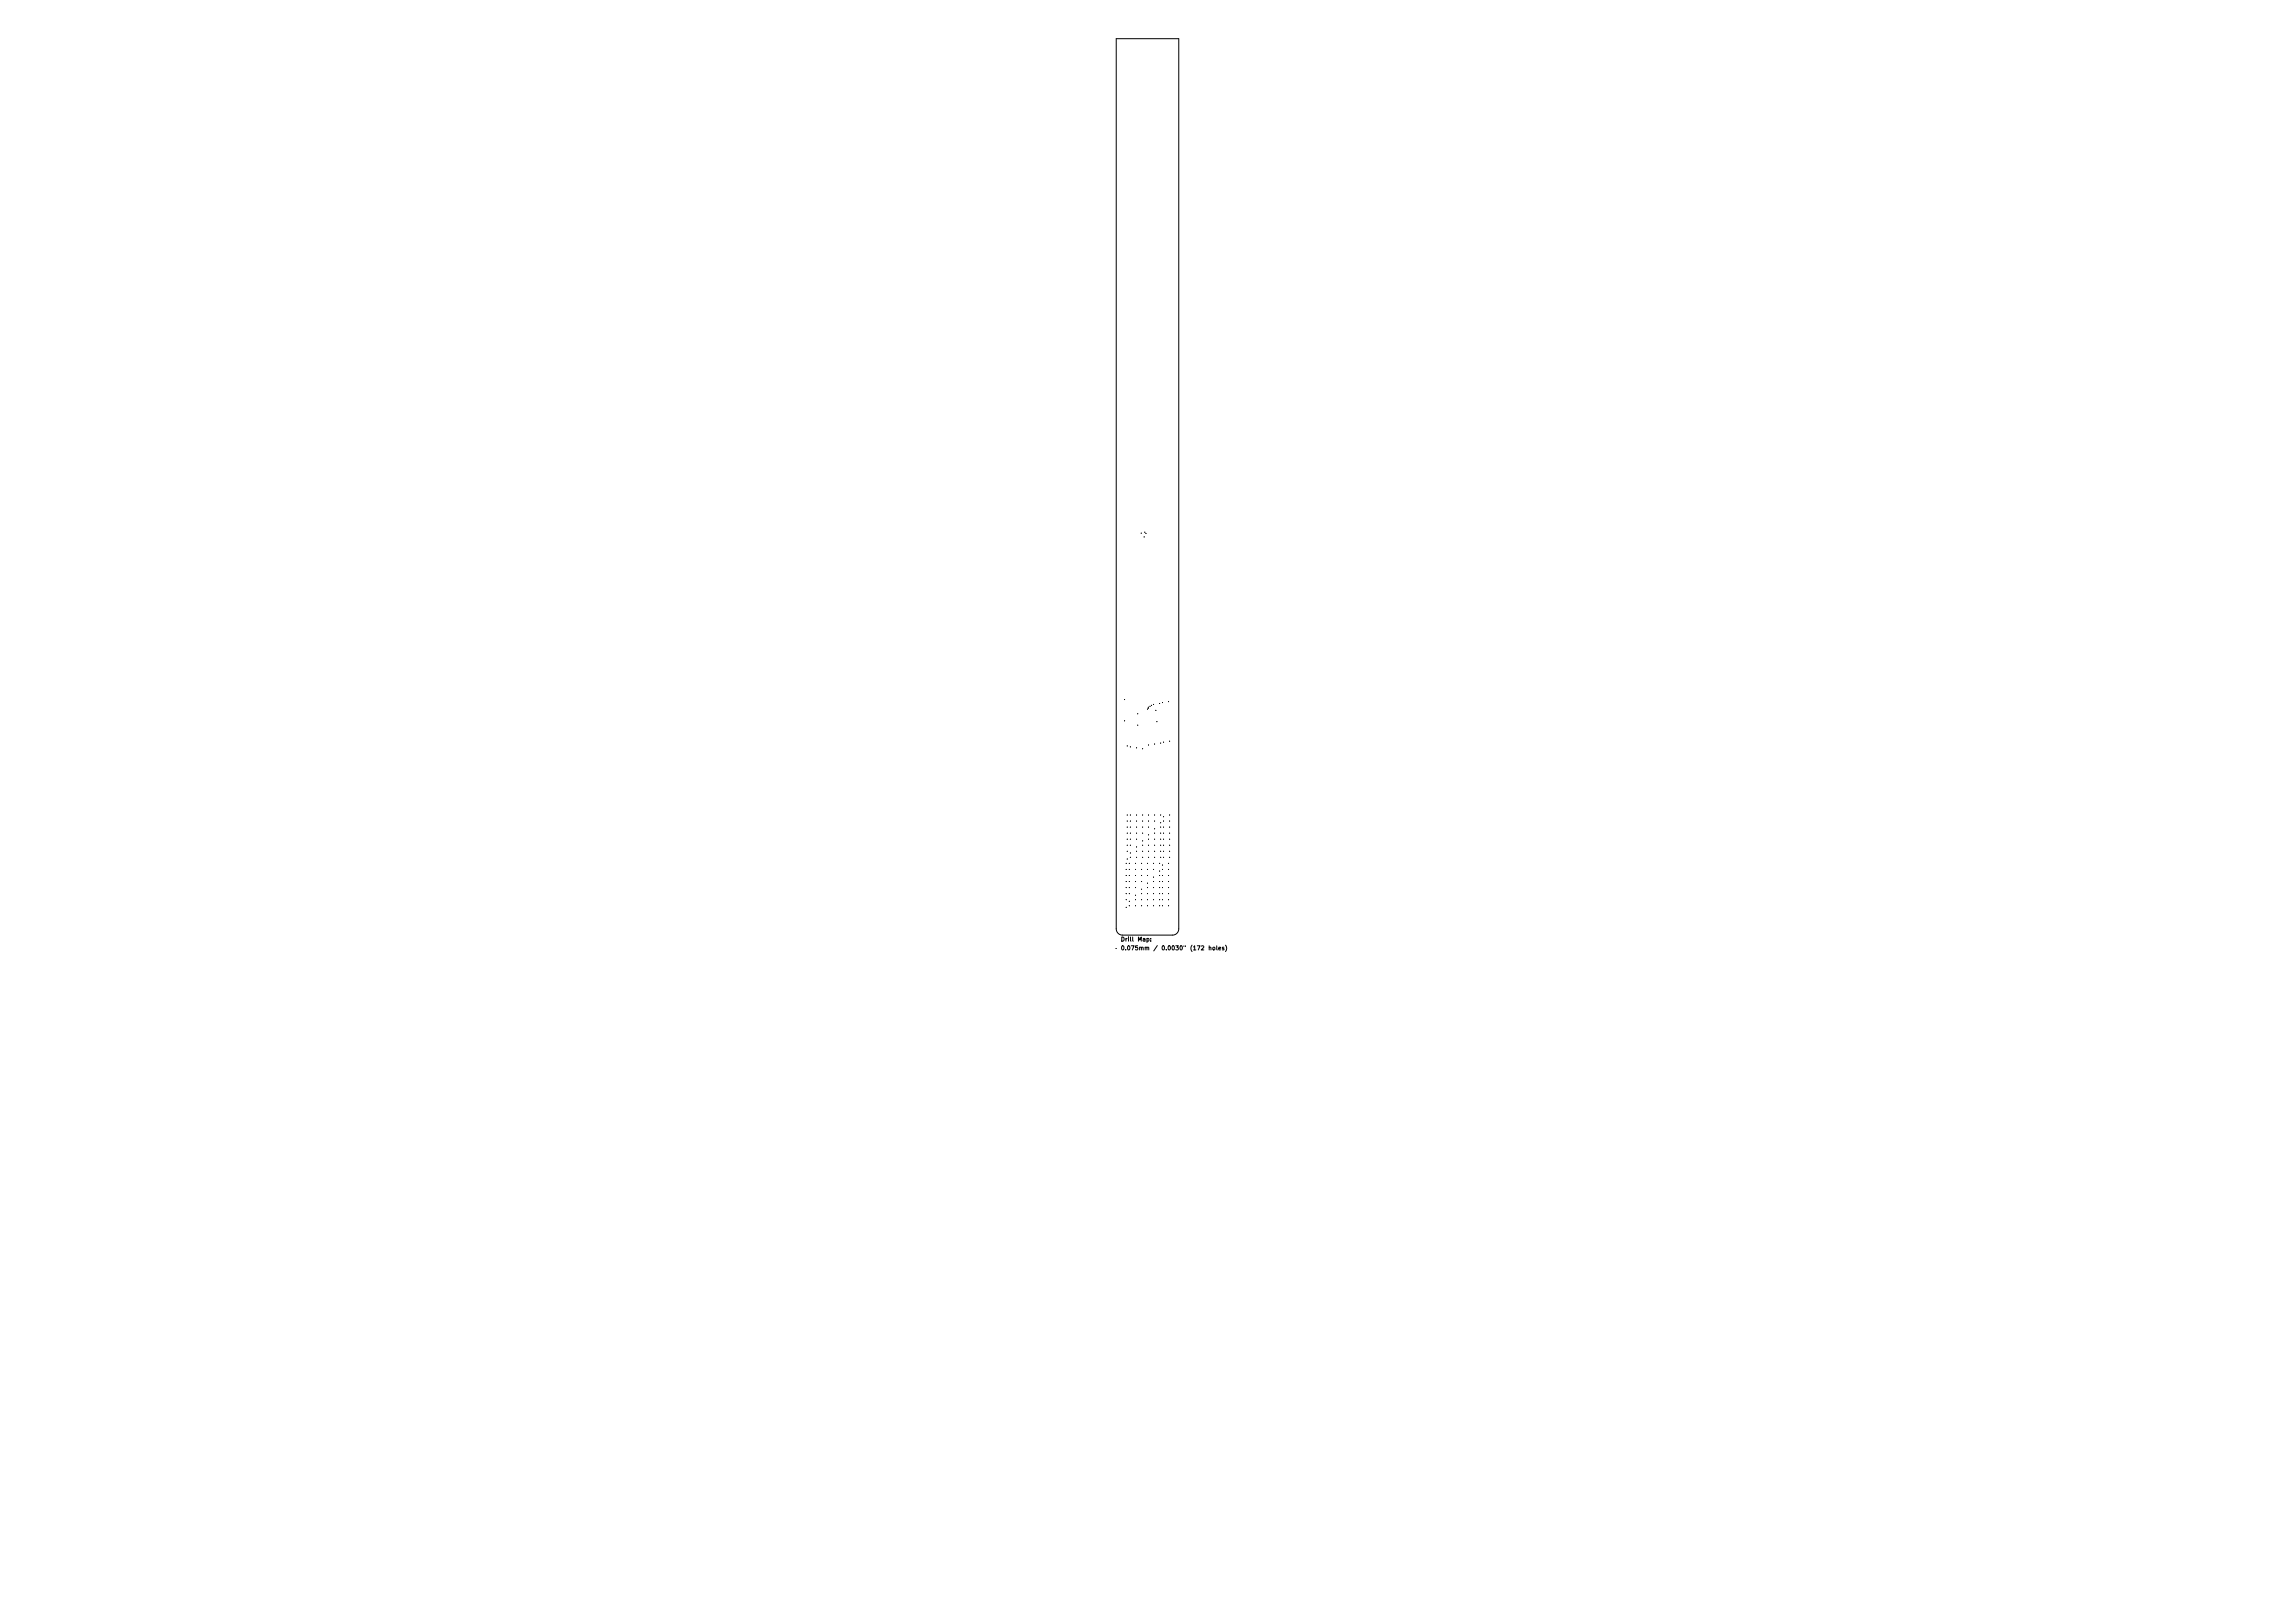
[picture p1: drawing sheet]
<svg xmlns="http://www.w3.org/2000/svg" width="297mm" height="210mm" viewBox="0 0 297 210" stroke-linecap="round" stroke-linejoin="round" font-family="sans-serif">
<defs><g id="words">
<g font-size=".5">
<text x="145" y="121.9">Drill</text>
<text x="145" y="123.1">0.075mm</text>
<text x="147.1" y="121.9">Map:</text>
<text x="149.2" y="123.1">/</text>
<text x="150.2" y="123.1">0.0030&quot;</text>
<text x="153.9" y="123.1">(172</text>
<text x="156.3" y="123.1">holes)</text>
</g>
</g></defs>
<g fill="none" stroke="#000" stroke-width=".13">
<path d="M144.5 5h8v115.2a.81 .81 0 0 1-.8 .8h-6.4a.81 .81 0 0 1-.8-.8zM147.7 69h.1M148.1 69.5h.1M148.1 68.9h.1M148.3 69h.1M145.5 90.5h.1M145.5 93.3h.1M145.9 96.5h.1M146.3 96.6h.1M147.1 96.8h.1M147.2 92.3v.1M147.2 93.8h.1"/>
<path d="M147.9 96.9h.1M148.5 91.7v.1M148.6 91.5h.1M148.6 91.6h.1M148.6 96.4h.1M148.8 91.4h.1M149 91.3h.1M149.3 91.1v.1M149.4 96.3h.1M149.6 91.9h.1M149.7 93.4h.1M150.1 91h.1"/>
<path d="M150.2 96.1v.1M150.4 90.9h.1M150.6 96h.1M151.2 90.8h.1M151.4 95.9h.1M145.7 111.7h.1M145.7 112.5h.1M145.7 113.3h.1M145.7 114.1h.1M145.7 114.8l.1 .1M145.7 115.6h.1M145.7 116.4h.1"/>
<path d="M145.7 117.4h.1M145.9 105.5h.1M145.9 106.2v.1M145.9 107h.1M145.9 107.8h.1M145.9 108.6h.1M145.9 109.4h.1M145.9 110.1v.1M145.9 111.1v.1M146.1 111.7h.1M146.1 112.5h.1M146.1 113.3h.1"/>
<path d="M146.1 114.1h.1M146.1 114.8l.1 .1M146.1 115.6h.1M146.1 116.6h.1M146.1 117.2h.1M146.2 112.5h-.1M146.2 113.3h-.1M146.2 114.1h-.1M146.2 114.8l-.1 .1M146.2 117.2h-.1M146.3 105.5h.1M146.3 106.2v.1"/>
<path d="M146.3 107h.1M146.3 107.8h.1M146.3 108.6h.1M146.3 109.4h.1M146.3 110.4h.1M146.3 110.9h.1M146.9 112.5h.1M146.9 113.3h.1M146.9 114.1h.1M146.9 116.4h.1M146.9 111.7h.1M146.9 115.8l.1 .1"/>
<path d="M146.9 117.2h.1M147 114.8l-.1 .1M147.1 106.2v.1M147.1 107h.1M147.1 110.1v.1M147.1 105.5h.1M147.1 107.8h.1M147.1 108.6h.1M147.1 109.6h.1M147.1 110.9h.1M147.7 113.3h.1M147.7 114.1h.1"/>
<path d="M147.7 116.4h.1M147.7 117.2h.1M147.7 112.5h.1M147.7 115.1h.1M147.7 115.6h.1M147.7 111.7h.1M147.9 107h.1M147.9 107.8h.1M147.9 109.4h.1M147.9 110.1v.1M147.9 110.9h.1M147.9 105.5h.1"/>
<path d="M147.9 106.2v.1M147.9 108.8h.1M148.5 116.4h.1M148.5 117.2h.1M148.5 111.7h.1M148.5 112.5h.1M148.5 113.3h.1M148.5 114.3h.1M148.5 114.8v.1M148.5 115.6h.1M148.6 109.4h.1M148.6 110.1v.1"/>
<path d="M148.6 110.9h.1M148.6 105.5h.1M148.6 106.2v.1M148.6 107h.1M148.6 108h.1M148.6 108.6h.1M149.3 114.8v.1M149.3 117.2h.1M149.3 116.4h.1M149.3 111.7h.1M149.3 112.5h.1M149.3 113.5h.1"/>
<path d="M149.3 114.1h.1M149.3 115.6h.1M149.4 110.1v.1M149.4 110.9h.1M149.4 107.8h.1M149.4 109.4h.1M149.4 105.5h.1M149.4 107.2v.1M149.4 108.6h.1M149.4 106.2v.1M150.1 115.6h.1M150.1 114.8v.1"/>
<path d="M150.1 114.1h.1M150.1 113.3h.1M150.1 116.4h.1M150.1 117.2h.1M150.1 111.7h.1M150.1 112.7h.1M150.2 110.9h.1M150.2 108.6h.1M150.2 107.8h.1M150.2 110.1v.1M150.2 109.4h.1M150.2 105.5h.1"/>
<path d="M150.2 106.4v.1M150.2 107h.1M150.4 116.4h.1M150.4 117.2h.1M150.4 111.9h.1M150.4 112.5h.1M150.4 113.3h.1M150.4 114.1h.1M150.4 114.8l.1 .1M150.4 115.6h.1M150.6 110.1v.1M150.6 105.7h.1"/>
<path d="M150.6 106.2v.1M150.6 107h.1M150.6 107.8h.1M150.6 108.6h.1M150.6 109.4h.1M150.6 110.9h.1M151.2 117.2h.1M151.2 113.3h.1M151.2 114.1h.1M151.2 114.8v.1M151.2 115.6h.1M151.2 116.4h.1"/>
<path d="M151.2 112.5h.1M151.2 111.7h.1M151.4 107h.1M151.4 107.8h.1M151.4 108.6h.1M151.4 109.4h.1M151.4 110.1v.1M151.4 105.5h.1M151.4 110.9h.1M151.4 106.2v.1M144.4 122.7h.1"/>
</g>
<use href="#words"/>
</svg>
